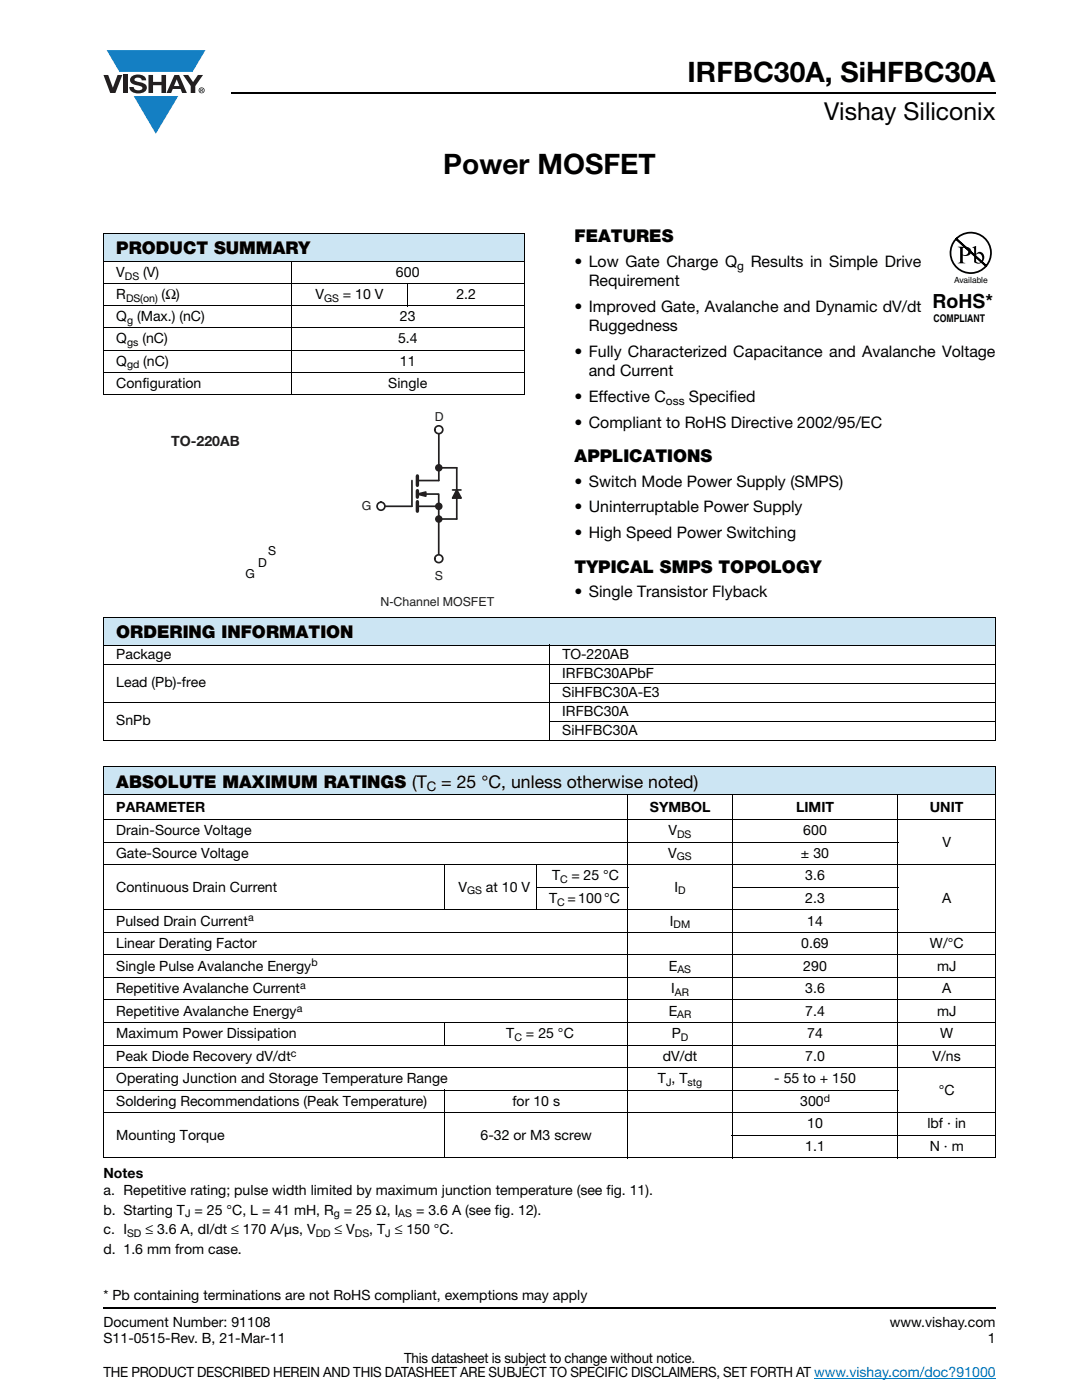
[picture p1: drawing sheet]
<svg xmlns="http://www.w3.org/2000/svg" width="216mm" height="279mm" viewBox="0 0 216 279" stroke-linecap="round" stroke-linejoin="round" font-family="sans-serif">
<defs><g id="words">
<g font-size="5.6">
<text x="137.2" y="16.4">IRFBC30A, SiHFBC30A</text>
<text x="88.4" y="34.8">Power MOSFET</text>
</g>
<text font-size="4.9" x="164.5" y="24">Vishay Siliconix</text>
<text font-size="3.9" x="186.1" y="61.5">RoHS*</text>
<g font-size="3.5">
<text x="23.2" y="50.7">PRODUCT SUMMARY</text>
<text x="114.7" y="48.3">FEATURES</text>
<text x="114.7" y="92.3">APPLICATIONS</text>
<text x="114.7" y="114.3">TYPICAL SMPS TOPOLOGY</text>
<text x="23.2" y="127.3">ORDERING INFORMATION</text>
<text x="23.2" y="157.2">ABSOLUTE MAXIMUM RATINGS (T</text>
<text x="88.1" y="157.2">= 25 °C, unless otherwise noted)</text>
</g>
<g font-size="3.2">
<text x="114.7" y="53.2">• Low Gate Charge Q</text>
<text x="149.8" y="53.2">Results in Simple Drive</text>
<text x="117.5" y="57.1">Requirement</text>
<text x="114.7" y="62.2">• Improved Gate, Avalanche and Dynamic dV/dt</text>
<text x="114.7" y="71.2">• Fully Characterized Capacitance and Avalanche Voltage</text>
<text x="117.5" y="66.1">Ruggedness</text>
<text x="117.5" y="75.1">and Current</text>
<text x="114.7" y="80.2">• Effective C</text>
<text x="137.5" y="80.2">Specified</text>
<text x="114.7" y="85.3">• Compliant to RoHS Directive 2002/95/EC</text>
<text x="114.7" y="97.2">• Switch Mode Power Supply (SMPS)</text>
<text x="114.7" y="102.3">• Uninterruptable Power Supply</text>
<text x="114.7" y="107.4">• High Speed Power Switching</text>
<text x="114.7" y="119.2">• Single Transistor Flyback</text>
</g>
<g font-size="2.8">
<text x="23.2" y="59.7">R</text>
<text x="23.2" y="55.3">V</text>
<text x="28.6" y="55.3">(V)</text>
<text x="32.3" y="59.7">(Ω)</text>
<text x="62.9" y="59.7">V</text>
<text x="68.4" y="59.7">= 10 V</text>
<text x="79" y="55.3">600</text>
<text x="91.1" y="59.7">2.2</text>
<text x="23.2" y="64.1">Q</text>
<text x="27.3" y="64.1">(Max.) (nC)</text>
<text x="79.8" y="64.1">23</text>
<text x="23.2" y="68.5">Q</text>
<text x="28.4" y="68.5">(nC)</text>
<text x="79.4" y="68.5">5.4</text>
<text x="23.2" y="77.4">Configuration</text>
<text x="23.2" y="73">Q</text>
<text x="28.6" y="73">(nC)</text>
<text x="77.5" y="77.4">Single</text>
<text x="79.8" y="73">11</text>
<text x="23.2" y="131.5">Package</text>
<text x="112.2" y="131.5">TO-220AB</text>
<text x="23.2" y="137.1">Lead (Pb)-free</text>
<text x="112.2" y="135.3">IRFBC30APbF</text>
<text x="112.2" y="139.1">SiHFBC30A-E3</text>
<text x="112.2" y="142.9">IRFBC30A</text>
<text x="23.2" y="144.7">SnPb</text>
<text x="112.2" y="146.7">SiHFBC30A</text>
<text x="23.2" y="162">PARAMETER</text>
<text x="129.7" y="162">SYMBOL</text>
<text x="158.8" y="162">LIMIT</text>
<text x="185.5" y="162">UNIT</text>
<text x="23.2" y="166.7">Drain-Source Voltage</text>
<text x="133.4" y="166.7">V</text>
<text x="160.3" y="166.7">600</text>
<text x="23.2" y="171.2">Gate-Source Voltage</text>
<text x="133.3" y="171.2">V</text>
<text x="159.8" y="171.2">± 30</text>
<text x="188" y="169">V</text>
<text x="23.2" y="178">Continuous Drain Current</text>
<text x="91.5" y="178">V</text>
<text x="96.9" y="178">at 10 V</text>
<text x="110.2" y="175.7">T</text>
<text x="114" y="175.7">= 25 °C</text>
<text x="134.6" y="178">I</text>
<text x="160.7" y="175.7">3.6</text>
<text x="23.2" y="184.7">Pulsed Drain Current</text>
<text x="109.6" y="180.2">T</text>
<text x="113.2" y="180.2">= 100 °C</text>
<text x="133.7" y="184.7">I</text>
<text x="160.7" y="180.2">2.3</text>
<text x="161.1" y="184.7">14</text>
<text x="188" y="180.2">A</text>
<text x="23.2" y="189.2">Linear Derating Factor</text>
<text x="159.9" y="189.2">0.69</text>
<text x="185.6" y="189.2">W/°C</text>
<text x="23.2" y="193.7">Single Pulse Avalanche Energy</text>
<text x="133.5" y="193.7">E</text>
<text x="160.3" y="193.7">290</text>
<text x="187" y="193.7">mJ</text>
<text x="23.2" y="202.7">Repetitive Avalanche Energy</text>
<text x="23.2" y="198.2">Repetitive Avalanche Current</text>
<text x="133.4" y="202.7">E</text>
<text x="133.9" y="198.2">I</text>
<text x="160.7" y="198.2">3.6</text>
<text x="160.7" y="202.7">7.4</text>
<text x="187" y="202.7">mJ</text>
<text x="188" y="198.2">A</text>
<text x="23.2" y="207.2">Maximum Power Dissipation</text>
<text x="101" y="207.2">T</text>
<text x="104.9" y="207.2">= 25 °C</text>
<text x="134" y="207.2">P</text>
<text x="161.1" y="207.2">74</text>
<text x="187.6" y="207.2">W</text>
<text x="23.2" y="211.7">Peak Diode Recovery dV/dt</text>
<text x="132.2" y="211.7">dV/dt</text>
<text x="160.7" y="211.7">7.0</text>
<text x="186.1" y="211.7">V/ns</text>
<text x="23.2" y="216.2">Operating Junction and Storage Temperature Range</text>
<text x="23.2" y="220.7">Soldering Recommendations (Peak Temperature)</text>
<text x="102.3" y="220.7">for 10 s</text>
<text x="131.3" y="216.2">T , T</text>
<text x="154.5" y="216.2">- 55 to + 150</text>
<text x="159.7" y="220.7">300</text>
<text x="187.3" y="218.5">°C</text>
<text x="23.2" y="227.5">Mounting Torque</text>
<text x="95.9" y="227.5">6-32 or M3 screw</text>
<text x="161.1" y="225.2">10</text>
<text x="185.1" y="225.2">lbf · in</text>
<text x="160.7" y="229.7">1.1</text>
<text x="185.5" y="229.7">N · m</text>
<text x="20.6" y="235.1">Notes</text>
<text x="20.6" y="238.6">a. Repetitive rating; pulse width limited by maximum junction temperature (see fig. 11).</text>
<text x="20.6" y="242.5">b. Starting T = 25 °C, L = 41 mH, R</text>
<text x="68.6" y="242.5">= 25 Ω, I</text>
<text x="83" y="242.5">= 3.6 A (see fig. 12).</text>
<text x="20.6" y="246.3">c. I</text>
<text x="20.6" y="250.2">d. 1.6 mm from case.</text>
<text x="29" y="246.3">≤ 3.6 A, dI/dt ≤ 170 A/μs, V</text>
<text x="66.8" y="246.3">≤ V</text>
<text x="73.7" y="246.3">, T ≤ 150 °C.</text>
<text x="20.6" y="259.5">* Pb containing terminations are not RoHS compliant, exemptions may apply</text>
<text x="20.6" y="264.9">Document Number: 91108</text>
<text x="20.6" y="268.1">S11-0515-Rev. B, 21-Mar-11</text>
<text x="177.5" y="264.9">www.vishay.com</text>
<text x="197.1" y="268.1">1</text>
<text x="20.6" y="274.8">THE PRODUCT DESCRIBED HEREIN AND THIS DATASHEET ARE SUBJECT TO SPECIFIC DISCLAIMERS, SET FORTH AT www.vishay.com/doc?91000</text>
<text x="80.7" y="272">This datasheet is subject to change without notice.</text>
</g>
<text font-size="2.8" fill="#211e1e" x="34.1" y="88.9">TO-220AB</text>
<text font-size="2.6" x="85.2" y="157.8">C</text>
<g font-size="2.5" fill="#231f20">
<text x="86.8" y="83.9">D</text>
<text x="72.2" y="101.9">G</text>
<text x="86.8" y="115.7">S</text>
<text x="75.9" y="120.9">N-Channel MOSFET</text>
</g>
<g font-size="2.5">
<text x="51.5" y="113.1">D</text>
<text x="53.5" y="110.8">S</text>
<text x="49" y="115.3">G</text>
</g>
<g font-size="2.4">
<text x="147.1" y="53.8">g</text>
<text x="132.9" y="80.8">oss</text>
</g>
<g font-size="2.1">
<text x="24.9" y="55.8">DS</text>
<text x="25.1" y="60.2">DS(on)</text>
<text x="25.4" y="64.6">g</text>
<text x="64.7" y="60.2">GS</text>
<text x="186.3" y="64.3">COMPLIANT</text>
<text x="25.4" y="69">gs</text>
<text x="25.4" y="73.5">gd</text>
<text x="135.1" y="167.2">DS</text>
<text x="135.1" y="171.7">GS</text>
<text x="93.2" y="178.5">GS</text>
<text x="111.8" y="176.2">C</text>
<text x="135.3" y="178.5">D</text>
<text x="49.5" y="183.9">a</text>
<text x="111.2" y="180.7">C</text>
<text x="134.4" y="185.2">DM</text>
<text x="59.9" y="197.4">a</text>
<text x="62.1" y="192.9">b</text>
<text x="135.2" y="194.2">AS</text>
<text x="59.2" y="201.9">a</text>
<text x="134.7" y="198.7">AR</text>
<text x="135.1" y="203.2">AR</text>
<text x="102.6" y="207.7">C</text>
<text x="135.9" y="207.7">D</text>
<text x="58.1" y="210.9">c</text>
<text x="132.9" y="216.7">J</text>
<text x="137.2" y="216.7">stg</text>
<text x="164.4" y="219.9">d</text>
<text x="36.9" y="243">J</text>
<text x="66.6" y="243">g</text>
<text x="79.5" y="243">AS</text>
<text x="25.4" y="246.8">SD</text>
<text x="63" y="246.8">DD</text>
<text x="70.8" y="246.8">DS</text>
<text x="76.9" y="246.8">J</text>
</g>
<text font-size="1.7" x="190.4" y="56.5">Available</text>
</g></defs>
<g fill="#147fc3">
<path d="M21.3 10h19.7l-2.6 4.3h-1.1h-13.5z"/>
<path d="M26.7 19.2h8.9l-4.5 7.5z"/>
</g>
<g fill="#231f20">
<path d="M20.6 15h1l.9 2.5 1-2.5h.9l-1.4 3.6h-1z"/>
<path d="M24.6 15h.9v3.6h-.9z"/>
<path d="M26.3 15.3a2.1 2.1 0 0 1 2.8 .3l.1 .4h-.9a.79 .79 0 0 0-.7-.5 .79 .79 0 0 0-.8 .4l.3 .3 1 .2a1.08 1.08 0 0 1 1.2 1 1.08 1.08 0 0 1-1.1 1.2 1.73 1.73 0 0 1-2.4-1.2h.9a.96 .96 0 0 0 .8 .6 .96 .96 0 0 0 .9-.4 1.31 1.31 0 0 0-1.2-.6 1.03 1.03 0 0 1-1.1-.6 1.03 1.03 0 0 1 .2-1.1z"/>
<path d="M29.6 15h.9v1.3h1.7v-1.3h.9v3.6h-.9v-1.6h-1.7v1.6h-.9z"/>
<path d="M36.5 15h1.1l.9 1.4 1-1.4h1l-1.5 2.2v1.4h-.9v-1.4z"/>
<path d="M35.3 15.9l.5 1.3h-1.1zM34.8 15l-1.6 3.6h1l.3-.8h1.5l.3 .8h1l-1.6-3.6z"/>
<path d="M39.8 18a.46 .46 0 0 1 .9 0 .46 .46 0 0 1-.9 0zM39.6 18a.6 .6 0 0 0 1.2 0 .6 .6 0 0 0-1.2 0z"/>
<path d="M40.1 17.8h.2v.2h-.2zM40 17.7v.7h.1v-.3l.4 .3-.2-.3 .2-.2-.1-.2z"/>
</g>
<path d="M162.4 275.1h36.3" fill="none" stroke="#007ec4" stroke-width=".2"/>
<path d="M46.1 18.6h152.5M20.6 261h178" fill="none" stroke="#000" stroke-width=".36"/>
<path d="M20.6 46.7h84v5.5h-84z" fill="#cce5f3"/>
<g fill="none" stroke="#000" stroke-width=".2">
<path d="M20.6 46.7h84.1M20.6 52.2h84.1M20.6 56.6h84.1M20.6 46.8v27.4M58.1 52.1v26.6M81.4 56.5v4.6M104.6 46.8v27.4M20.6 61h84.1M20.6 65.4h84.1M20.6 69.8h84.1M20.6 74.3h84.1M20.6 78.7h84.1"/>
<path d="M20.6 74.3v4.3M104.6 74.3v4.3"/>
</g>
<path d="M72.2 81.8h27.1v39.2h-27.1z" fill="#fff"/>
<path d="M83.3 98.6h4.2v12.1M87.6 86.5v9.4h-4.3M83.3 101h4.2" fill="none" stroke="#231f20" stroke-width=".34"/>
<path d="M83.3 95v1.9" fill="none" stroke="#231f20" stroke-width=".68"/>
<path d="M83.3 98.6l1.7-.4v.8z" fill="#231f20"/>
<path d="M82.2 95.9v5.1h-5.6M83.3 98.6l1.7-.4v.8l-1.5-.3M87.6 93.4h3.5M87.5 103.6h3.6" fill="none" stroke="#231f20" stroke-width=".34"/>
<path d="M83.3 97.9v1.3M83.3 100.1v1.9" fill="none" stroke="#231f20" stroke-width=".68"/>
<circle cx="76" cy="101" r=".79" fill="#fff"/>
<g fill="none" stroke="#231f20" stroke-width=".34">
<path d="M90.3 97.8h1.7M91.1 93.4v10.2M91.1 97.8l-.8 1.6"/>
<circle cx="76" cy="101" r=".79"/>
</g>
<path d="M91.1 97.8l.9 1.6h-1.7z" fill="#231f20"/>
<path d="M91.1 97.8l.9 1.6h-1.7" fill="none" stroke="#231f20" stroke-width=".34"/>
<circle cx="87.5" cy="85.8" r=".79" fill="#fff"/>
<circle cx="87.5" cy="85.8" r=".79" fill="none" stroke="#231f20" stroke-width=".34"/>
<circle cx="87.5" cy="111.5" r=".79" fill="#fff"/>
<circle cx="87.5" cy="111.5" r=".79" fill="none" stroke="#231f20" stroke-width=".34"/>
<circle cx="87.6" cy="93.4" r=".58" fill="#231f20"/>
<circle cx="87.6" cy="93.4" r=".58" fill="none" stroke="#231f20" stroke-width=".34"/>
<circle cx="87.6" cy="101" r=".58" fill="#231f20"/>
<circle cx="87.6" cy="101" r=".58" fill="none" stroke="#231f20" stroke-width=".34"/>
<circle cx="87.6" cy="103.6" r=".58" fill="#231f20"/>
<circle cx="87.6" cy="103.6" r=".58" fill="none" stroke="#231f20" stroke-width=".34"/>
<g fill="#fff">
<path d="M28.7 86.6h26.4v29.2h-26.4z"/>
<path d="M186.1 46.2h12v18.6h-12z"/>
</g>
<path d="M190.7 47.8a4 4 0 0 1 5.6-.4 4 4 0 0 1 .5 5.6l-6-5.3 5.9 5.4a4 4 0 0 1-5.7 .4 4 4 0 0 1-.3-5.7z" fill="none" stroke="#000" stroke-width=".35"/>
<g fill="#000">
<path d="M192.1 49.5v1.3a.75 .75 0 0 0 1.1-.7 .75 .75 0 0 0-1.1-.6zM191.1 49.2a2.81 2.81 0 0 1 2.5 .4 .97 .97 0 0 1-.1 1.2 .97 .97 0 0 1-1.2 .2h-.2v1.1l.1 .2 .4 .3h-1.5l.3-.2 .2-.4v-2.3l-.1-.2z"/>
<path d="M194.8 50.9v1.3l.1 .1a.72 .72 0 0 0 .8 0 .72 .72 0 0 0 .3-.8 .72 .72 0 0 0-.4-.8 .72 .72 0 0 0-.8 .2zM194 49.4l.8-.3v1.6a.89 .89 0 0 1 1.1-.4 .89 .89 0 0 1 .5 1.1 1.23 1.23 0 0 1-.7 1.1 1.23 1.23 0 0 1-1.3-.2v-2.7z"/>
</g>
<g fill="#cce5f3">
<path d="M20.6 123.3h178v5.5h-178z"/>
<path d="M20.6 153.1h178v5.5h-178z"/>
</g>
<g fill="none" stroke="#000" stroke-width=".2">
<path d="M20.6 123.3h178.1M20.6 128.8h89M20.6 132.6h178.1M20.6 123.3v5.4M20.6 128.8v18.9M109.6 136.4h89.1M109.6 128.7v19.1M109.7 128.8h89M198.6 123.3v9.2M198.6 132.7v15M20.6 140.2h178.1M20.6 147.8h178.1"/>
<path d="M20.6 153.1h178.1M20.6 158.6h178.1M20.6 153.1v77.9M109.6 144h89.1M125.3 158.5v72.6M146.1 158.5v72.6M179.2 158.5v72.6M198.6 153.1v77.9M20.6 163.6h178.1M20.6 168h158.7M20.6 172.6h178.1M88.7 172.5v9.1"/>
<path d="M106.9 177.1h18.5M107 172.5v9.1M146 177.1h33.3M20.6 181.5h158.7M20.6 186.1h178.1M20.6 190.5h178.1M20.6 195.1h178.1M20.6 199.6h178.1M20.6 204h178.1M20.6 208.6h178.1M20.6 213h178.1M20.6 217.6h158.7"/>
<path d="M88.7 204v4.6M88.7 217.5v13.6M20.6 222.1h178.1M20.6 231.1h178.1M146 226.5h52.7"/>
</g>
<use href="#words"/>
</svg>
